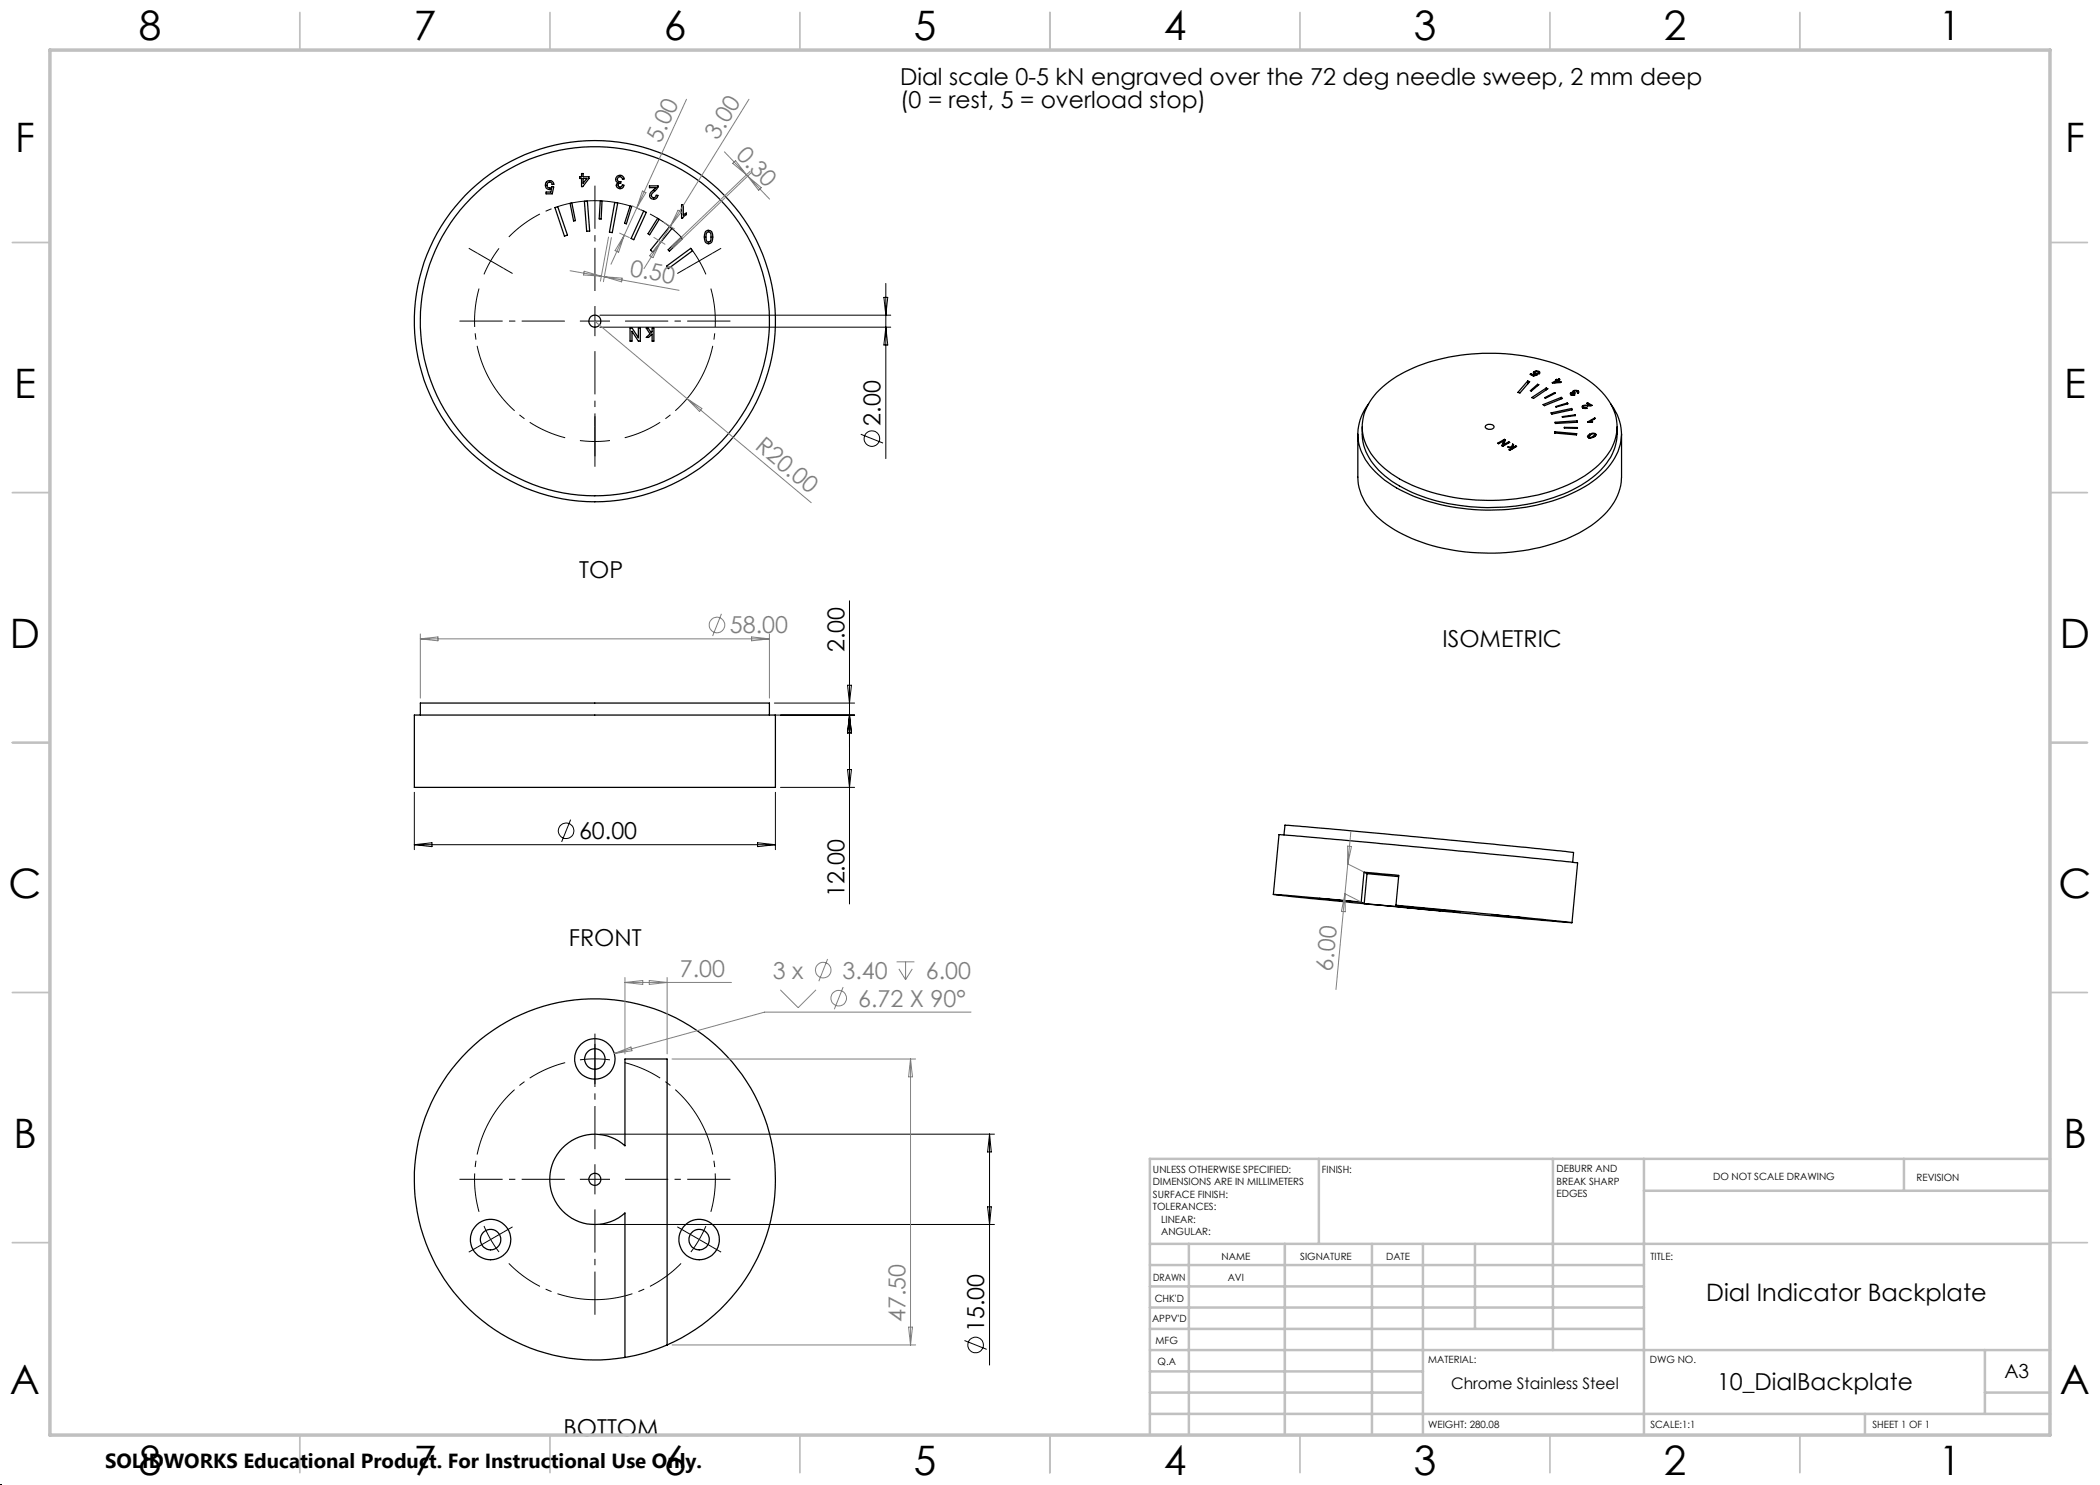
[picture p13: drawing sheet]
<svg xmlns="http://www.w3.org/2000/svg" width="420mm" height="297mm" viewBox="0 0 420 297" stroke-linecap="round" stroke-linejoin="round" font-family="sans-serif">
<defs><g id="words">
<g font-size="8.1">
<text x="27.7" y="8">8</text>
<text x="82.7" y="8">7</text>
<text x="132.7" y="8">6</text>
<text x="182.7" y="8">5</text>
<text x="232.7" y="8">4</text>
<text x="282.7" y="8">3</text>
<text x="332.7" y="8">2</text>
<text x="387.7" y="8">1</text>
<text x="3" y="30.4">F</text>
<text x="413" y="30.4">F</text>
<text x="2.8" y="79.6">E</text>
<text x="412.8" y="79.6">E</text>
<text x="2" y="129.6">D</text>
<text x="412" y="129.6">D</text>
<text x="1.7" y="179.6">C</text>
<text x="411.7" y="179.6">C</text>
<text x="2.7" y="229.6">B</text>
<text x="412.7" y="229.6">B</text>
<text x="2" y="278.9">A</text>
<text x="412" y="278.9">A</text>
<text x="27.7" y="295">8</text>
<text x="82.7" y="295">7</text>
<text x="132.7" y="295">6</text>
<text x="182.7" y="295">5</text>
<text x="232.7" y="295">4</text>
<text x="282.7" y="295">3</text>
<text x="332.7" y="295">2</text>
<text x="387.7" y="295">1</text>
</g>
<text font-size="4.8" x="341.2" y="260.1">Dial Indicator Backplate</text>
<g font-size="4.7">
<text x="180" y="17">Dial scale 0-5 kN engraved over the 72 deg needle sweep, 2 mm deep</text>
<text x="180" y="21.5">(0 = rest, 5 = overload stop)</text>
<text x="176.1" y="85.1" transform="rotate(-90 176.1 85.1)">2.00</text>
<text x="115.8" y="115.5">TOP</text>
<text x="168.9" y="130.5" transform="rotate(-90 168.9 130.5)">2.00</text>
<text x="288.5" y="129.4">ISOMETRIC</text>
<text x="115.8" y="167.9">60.00</text>
<text x="168.9" y="179.5" transform="rotate(-90 168.9 179.5)">12.00</text>
<text x="113.7" y="189.2">FRONT</text>
<text x="196.8" y="266.4" transform="rotate(-90 196.8 266.4)">15.00</text>
<text x="343.4" y="278">10_DialBackplate</text>
<text x="112.7" y="287.2">BOTTOM</text>
</g>
<g font-size="4.7" fill="#808080">
<text x="132.1" y="28.8" transform="rotate(-65 132.1 28.8)">5.00</text>
<text x="143.5" y="28.1" transform="rotate(-58 143.5 28.1)">3.00</text>
<text x="147" y="31.1" transform="rotate(46 147 31.1)">0.30</text>
<text x="125.8" y="55.2" transform="rotate(10 125.8 55.2)">0.50</text>
<text x="150.8" y="89.6" transform="rotate(40 150.8 89.6)">R20.00</text>
<text x="146" y="126.7">58.00</text>
<text x="136" y="195.5">7.00</text>
<text x="154.5" y="195.7">3 x</text>
<text x="168.5" y="195.7">3.40</text>
<text x="185.2" y="195.7">6.00</text>
<text x="266.5" y="194.3" transform="rotate(-85 266.5 194.3)">6.00</text>
<text x="171.6" y="201.3">6.72 X 90°</text>
<text x="181.1" y="264.4" transform="rotate(-90 181.1 264.4)">47.50</text>
</g>
<text font-size="4.1" x="21" y="293.7">SOLIDWORKS Educational Product. For Instructional Use Only.</text>
<text font-size="3.9" x="400.9" y="275.5">A3</text>
<text font-size="3.2" x="290.2" y="277.9">Chrome Stainless Steel</text>
<g font-size="2">
<text x="230.6" y="234.6">UNLESS OTHERWISE SPECIFIED:</text>
<text x="230.6" y="237.1">DIMENSIONS ARE IN MILLIMETERS</text>
<text x="230.6" y="239.6">SURFACE FINISH:</text>
<text x="264.4" y="234.6">FINISH:</text>
<text x="311.3" y="234.5">DEBURR AND</text>
<text x="311.3" y="237">BREAK SHARP</text>
<text x="311.3" y="239.5">EDGES</text>
<text x="342.6" y="236">DO NOT SCALE DRAWING</text>
<text x="383.3" y="236.2">REVISION</text>
<text x="230.6" y="242.1">TOLERANCES:</text>
<text x="232.2" y="244.6">LINEAR:</text>
<text x="232.2" y="247.1">ANGULAR:</text>
<text x="244.3" y="252">NAME</text>
<text x="260" y="251.9">SIGNATURE</text>
<text x="277.2" y="251.9">DATE</text>
<text x="330.1" y="251.9">TITLE:</text>
<text x="230.6" y="256.1">DRAWN</text>
<text x="245.5" y="256.1">AVI</text>
<text x="230.9" y="260.3">CHK'D</text>
<text x="230.4" y="264.4">APPV'D</text>
<text x="231.1" y="268.8">MFG</text>
<text x="231.5" y="273">Q.A</text>
<text x="285.6" y="272.5">MATERIAL:</text>
<text x="330" y="272.5">DWG NO.</text>
<text x="285.6" y="285.5">WEIGHT: 280.08</text>
<text x="330.1" y="285.6">SCALE:1:1</text>
<text x="374.5" y="285.6">SHEET 1 OF 1</text>
</g>
</g></defs>
<g fill="none" stroke="#000" stroke-width=".25">
<path d="M109.3 36.4a.86 .86 0 0 1 .9-.2 .86 .86 0 0 1 .6 .7h-.4a.55 .55 0 0 0-.6-.4 .55 .55 0 0 0-.5 .6 .55 .55 0 0 0 .6 .5l.5-.2h.3l-.2 1.4h-1.3v-.4h1l.1-.7a.84 .84 0 0 1-1.1-.1 .84 .84 0 0 1 .1-1.2zM116.3 34.7h.3v.6h1.2v.4l-1.2 1.6h-.3v-1.6h-.3v-.4h.3zM116.6 35.7h.8l-.8 1zM123.4 35.2a.82 .82 0 0 1 .9-.1 .82 .82 0 0 1 .5 .7h-.3a.51 .51 0 0 0-.6-.4 .51 .51 0 0 0-.4 .6 .51 .51 0 0 0 .7 .3l-.1 .4a.42 .42 0 0 0-.5 .3 .42 .42 0 0 0 .4 .5 .42 .42 0 0 0 .5-.5h.3a.72 .72 0 0 1-.9 .7 .72 .72 0 0 1-.5-1l.2-.2-.2-.1a.75 .75 0 0 1 0-1.2zM129.9 37.2h1.7a2.84 2.84 0 0 1-1.3 1.6 .5 .5 0 0 0 .3 .7 .5 .5 0 0 0 .6-.3v-.2l.4 .1a.83 .83 0 0 1-1.2 .7 .83 .83 0 0 1-.2-1.4l1-.9h-1.3zM111 41.5l.5-.2 2 5.7-.6 .2zM114 40.7l.4-.1 .7 3.5-.4 .1zM116.9 40.2h.6l.4 6h-.6zM120.1 40.2h.3l-.2 3.6h-.4zM122.9 40.5l.6 .1-1.1 5.9-.5-.1zM126 41.2l.3 .1-1 3.5-.4-.1zM128.7 42.2l.6 .3-2.5 5.4-.6-.2z"/>
<path d="M131.5 43.7l.3 .2-1.9 3.1-.3-.3zM133.3 53.2l4.8-3.5 .4 .5-4.8 3.5zM133.6 49.9l2.6-2.5 .3 .3-2.6 2.5zM133.9 45.3l.5 .4-3.8 4.7-.5-.4zM136.3 41h.4v2l.6-.4v.3l-.8 .7h-.2zM141.1 46.3a.82 .82 0 0 1 .9-.2 .82 .82 0 0 1 .5 .8l.1 .5a.97 .97 0 0 1-1.1 1.3 1.32 1.32 0 0 1-.6-1.7zM141.5 46.4h.4a1.54 1.54 0 0 1 0 2h-.4a1.61 1.61 0 0 1 0-2zM126 65.6h.4l1.3 2v-2h.4v2.6h-.4l-1.3-2v2h-.4zM129.2 65.6h.4l.6 .9 .2-.1v-.8h.4v2.6h-.4v-1.4l-.7 .7h-.4l.7-.7zM275.3 78.6a27.5 27.5 0 0 1 15.7-7.4 40.2 40.2 0 0 1 23.7 3.1 15.7 15.7 0 0 1 8.3 8.5 9.9 9.9 0 0 1-3.3 10.2 28.3 28.3 0 0 1-15.4 6.6 39.2 39.2 0 0 1-24.4-3.8 14.2 14.2 0 0 1-7.3-8.8 9.6 9.6 0 0 1 2.7-8.4zM305.5 76.2l.4 .1-1.9 2.3-.4-.1zM305.5 76.2v.6"/>
<path d="M306.1 78.1l1.4-1.2h.3l-1.5 1.3zM306.2 74.8l.5 .3M306.2 74.8l-.2 .1 .7 .3 .8-.3-.1-.1M306.2 74.8v.2M306.4 79.5l2.8-1.9 .4 .1-2.9 2zM306.7 75.1v.1M306.8 74.3l-.1 .4 .4 .2M306.8 74.3v.5M306.9 74.6v.2M307 74.8h.4M307 74.8v.1M307.1 74.9l-.4 .2"/>
<path d="M307.1 74.9v.2M307.3 74.2l.5 .1M307.3 74.2l-.5 .1M307.3 74.2v.1M307.4 74.8v.2M307.5 76.9v.2M307.7 74.5v.2M307.8 74.3l.1 .4h-.3l.1-.1a.4 .4 0 0 0-.4-.3 .4 .4 0 0 0-.4 .4l.1 .1M307.8 74.3v.5M308.9 79.5l2-1 .2 .1-2 1.1zM309.2 77.6v.4M310.9 78.5v.2"/>
<path d="M311 76.4v.2M311.3 75.9h.2M311.3 75.9h-.2l.2 .2-.9 .4 1.8-.1-.6-.3M311.3 75.9v.4M311.5 76.2l.3 .2M311.5 76.2l-.5 .2M311.5 75.9v.3M311.6 76.1v.2M311.8 75.8l.2 .1-.4 .2M311.8 75.8l-.3 .1M311.8 75.8v.2M311.8 76.4h-.8"/>
<path d="M311.8 76.4v.1M312.2 79.5v.3M314.2 78.6l-.2 .1 .2 .3h.8l-.2-.1M314.2 78.6v.3M314.3 78.7v.3M314.4 78.9h.4M314.4 78.9v.1M314.6 78.5l-.4 .1M314.6 78.5v.1M314.7 78.1l.9 .1M314.7 78.1l-.1 .2v.2M314.7 78.1v.5"/>
<path d="M314.8 78.4v.3M314.8 78.7l-.4-.1-.1 .1 .1 .2M314.8 78.9v.2M314.9 78.6h.1l-.2 .1M314.9 78.6v.1M315.5 78.4v.2M315.6 78.2l.1 .3-.1 .1-.1-.1a.32 .32 0 0 0-.3-.3 .32 .32 0 0 0-.4 .3l.1 .1M315.6 78.2v.4M271.6 86.8v8.6a11.6 11.6 0 0 0 5 9 34.3 34.3 0 0 0 19.9 6.2 37 37 0 0 0 21.7-5.5 12.6 12.6 0 0 0 6.1-9.3v-9M272.5 85.4a11.4 11.4 0 0 0 5.1 10.3 32.8 32.8 0 0 0 17.6 5.7 37.9 37.9 0 0 0 21-4.3 13.9 13.9 0 0 0 6.9-8.2l.3-1.3v-2.2M273.7 80.8a9.6 9.6 0 0 0 .8 13 26 26 0 0 0 13.5 7.1 41.9 41.9 0 0 0 27.3-2.7 16.9 16.9 0 0 0 8.3-7.9 9.6 9.6 0 0 0-1.4-9.5M297.1 85.1a1.09 1.09 0 0 1 1.7 .3 1.05 1.05 0 0 1-1.8 0z"/>
<path d="M300.7 88.9v.3M300.7 88.2l-.3 .9 .2 .1 1.3-.7-.2-.1M300.7 88.2v.7M300.9 87.9l.2 .1-.4 .9M300.9 87.9l-1.4 .7 .2 .2 1-.6M300.9 87.9v.6M301.7 88.4l-1 .5M301.7 88.4v.2M302.3 89.4h-.7l.2 .1h.7M302.3 89.4v.1M302.5 89.5v.2M302.5 88.8l.2 .1-.2 .5h.3"/>
<path d="M302.5 88.8l-.2 .6M302.5 88.8v.9M302.8 89.4v.2M303.1 89.2l.2 .1-1.3 .8-.2-.1 .7-.5M303.1 89.2l-.3 .2M303.1 89.2v.2M308.6 80.9l3.6-1.4 .3 .2-3.6 1.4zM310.2 82.6l4.1-.9 .2 .2-4.1 .9zM311 86.4l4.3 .3v.3l-4.4-.4zM311 84.5l4.4-.3v.3l-4.3 .2zM311 86.4v.2M311.1 81.3l2.3-.7 .2 .1-2.4 .7z"/>
<path d="M312.5 83.3l2.5-.3 .1 .1-2.6 .4zM312.9 85.5h2.6v.2l-2.6-.1zM313.4 80.6v.2M314.3 81.7v.3M315 83v.1M316.5 81.1l-.1 .2 .2 .3h.8l-.1-.1M316.5 81.1v.5M316.7 81.3v.3M316.8 81.5h.5M316.8 81.5v.2M317.3 81.5v.2M317.5 81h.5"/>
<path d="M317.5 81l-1 .1M317.5 81v.2M317.5 80.6l.9 .5-1.5 .1-.2 .1 .1 .2M317.5 80.6h-.1l.6 .4M317.5 80.6v.1M317.7 87.3v.3M317.8 87.4l.3 .1M317.8 87.4v.2M317.9 86.9v.2M318 81v.2M318 84.3v.1M318.1 87.5v.1"/>
<path d="M318.6 87.3l.4-.3a.49 .49 0 0 0-.4-.3 .49 .49 0 0 0-.5 .3l-.3 .2v.2M318.6 87.3l-.5 .2M318.6 87.3v.2M318.9 83.6l-1.4 .8h1l-.5-.1M318.9 83.6l.2 .1-1.1 .6M318.9 83.6v.2M319 87v.2M319.1 86.7l.1 .2a1 1 0 0 1-1.7 .4l.4-.4M319.1 86.7l-.6-.1-.6 .3M319.1 86.7v.5M82.9 143h72.2v14.5h-72.2zM84.1 143v-2.4h69.8v2.4"/>
<path d="M254.7 178.9l1.1-12 33.4 3 26.3 2.7-1.1 11.9M256.8 167l.2-2h.1l23.9 2.1 33.5 3.4h.2l-.2 2M263.8 179.7l6.7 .6zM272.8 174.4l7 .7-.6 5.9M272.8 174.4l-.6 6M272.8 174.4l.6 .3M273.4 174.7l6.3 .6M273.4 174.7l-.6 6M272.2 180.4l-17.5-1.5 26.9 2.7 32.8 2.9-35.2-3.5M272.2 180.4l.6 .3M272.8 180.7l7 .7-.2-.1M279.2 181l.3 .2 12.5 1.2-12.4-1.1"/>
<path d="M279.6 181.2v.1M281.4 181.5l6.7 .7zM298.3 182.9l6.7 .7zM133.4 269a36.1 36.1 0 0 0 10.2-59.6 36.1 36.1 0 0 0-58.7 14.6 36.1 36.1 0 0 0 36.9 47.9l3.2-.4M133.4 269v-57.2h-8.4v17.4a9 9 0 0 0-12.5 .4 9 9 0 0 0 0 12.5 9 9 0 0 0 12.5 .5v28.9M133.4 269a34.8 34.8 0 0 1-8.4 2.5"/>
<circle cx="119" cy="64.2" r="1.2"/>
<circle cx="119" cy="64.2" r="36.1"/>
<circle cx="119" cy="64.2" r="34.9"/>
<circle cx="119" cy="211.8" r="4"/>
<circle cx="119" cy="211.8" r="2.05"/>
<circle cx="119" cy="235.9" r="1.2"/>
<circle cx="98.1" cy="247.9" r="4"/>
<circle cx="98.1" cy="247.9" r="2.05"/>
<circle cx="139.8" cy="247.9" r="2.05"/>
<circle cx="139.8" cy="247.9" r="4"/>
</g>
<g fill="none" stroke="#000" stroke-width=".2">
<path d="M176.8 59.5h.8l-.4 3.5zM177.2 56.7v35M120 65.4h58.2M120 63h58.2M177.2 65.4l.4 3.6h-.8zM172.2 86.9l4.4 1.7M169.5 137.1h.8l-.4 3.5zM169.9 120.2v60.6M82.9 158.5v11.4M154.9 143h16M154.9 140.6h16M155.1 158.5v11.4"/>
<path d="M156.1 157.5h14.8M169.5 153.9h.8l-.4 3.6zM169.9 143l.4 3.6h-.8zM82.9 168.9h72.2M82.9 168.9l3.5-.3v.7zM114.1 163.9l-1.8 4.5M151.5 168.6l3.6 .3-3.6 .4zM120 226.8h78.9M197.9 226.8v46.2M197.9 226.8l.4 3.6h-.8zM120 244.9h78.9M197.5 241.4h.8l-.4 3.5z"/>
<path d="M192.9 268.1l4.4 1.8"/>
<circle cx="174.4" cy="87.7" r="1.55"/>
<circle cx="113.2" cy="166.2" r="1.56"/>
<circle cx="195.1" cy="269" r="1.55"/>
</g>
<g fill="none" stroke="#808080" stroke-width=".2">
<path d="M137.3 19.9l-15.1 32.9M149.8 19.9l-15.7 25.4M128.5 38.2l.7 .3-1.8 3.1zM144.9 30.4l4.4 4.6M146.5 32.7l.6-.6 2.2 2.9zM149.3 35l.2 .2M149.5 35.2l4.4 4.6M149.5 35.2l2.8 2.3-.6 .6zM150 34.3l-15.7 15M150.2 34.5l-15.6 15M114 54.1l6.3 1.1M116.8 54.3l3.5 .9-3.6-.2z"/>
<path d="M120.3 55.2l.6 .1M120.9 55.3l14.9 2.8M120.9 55.3l3.5 .3-.1 .8zM121.7 47.4l-1.6 8.8M122.3 47.5l-1.6 8.8M123.9 46.6l2 .9M124.8 47.1l-1.1 3.3-.7-.3zM126.4 41.2l2 .8M130.8 47.5l2.2 1.4M132.2 48.3l-1.6 3.2-.7-.4zM132.7 44.4l2.2 1.4M134.1 45.3l-5.3 8.4"/>
<path d="M135.6 42l.6 .4-2.1 2.9zM119 64.2l18.4 15.5M137.4 79.7l24.8 20.8M137.4 79.7l3 2-.5 .6zM84.1 126.8v12.8M84.1 127.8h69.8M84.1 127.8l3.5-.4v.8zM144.3 122.8l-1.8 4.4M150.3 127.4l3.6 .4-3.6 .4zM153.9 126.8v12.8M269 178.7l3.2 1.7M269 178.7l.1 3.6h-.8z"/>
<path d="M269.5 169.2l.8 .1-.7 3.5zM269.6 172.8l3.2 1.6M270.2 166.5l-3 31.4M125 195.5v15.3M125 196.5h21.3M125 196.5l3.6-.4v.8zM129.9 196.1l3.5 .4-3.5 .4zM133.4 195.5v15.3M156.1 198l3.5 3.5 3.6-3.5M165.5 191.8l-1.7 4.4M168.6 197.4l-1.7 4.5M179.3 192.4h3.6"/>
<path d="M179.8 193.8l1.3 2.1M181.1 192.4v3.5M182.5 193.8l-1.4 2.1M122.9 210.7l3.3-1.3 .2 .7zM134.4 211.8h48.7M182.1 211.8v57.2M182.1 211.8l.4 3.6h-.8zM194.2 202.4h-41.3l-30 8.3M134.4 269h48.7M181.7 265.4h.8l-.4 3.6z"/>
<circle cx="143.4" cy="125" r="1.56"/>
<circle cx="164.6" cy="194" r="1.55"/>
<circle cx="167.7" cy="199.6" r="1.55"/>
</g>
<g fill="none" stroke="#000" stroke-width=".2" stroke-dasharray="15.2 1.3 1.3 1.3" stroke-linecap="butt">
<path d="M95.5 50.7l-1.7-1M98.1 52.2l-1.3 2.7M98.1 52.2l1.7-2.5M98.1 52.2l-2.6-1.5M98.1 52.2l2.6 1.5M100.7 53.7l1.8 1M137.2 53.7l-1.7 1M139.8 52.2l-1.6-2.5M139.8 52.2l1.4 2.7M139.8 52.2l2.6-1.5M139.8 52.2l-2.6 1.5M142.4 50.7l1.8-1"/>
<path d="M119 64.2v-3M119 64.2h-3M119 64.2v3M119 64.2h3M119 88.3l3-.2M119 88.3l-3-.2M119 88.3v3M119 88.3v-3M119 91.3v2.1M119 85.3v-2.1M119 211.8l-3 .2M119 211.8l3 .2"/>
<path d="M119 211.8v-3M119 211.8v3M119 208.8v-2.1M119 214.8v2M119 235.9v-3.1M119 235.9h-3M119 235.9v3M119 235.9h3M95.5 249.4l-1.7 1M98.1 247.9l1.7 2.5M98.1 247.9l-1.3-2.7M98.1 247.9l-2.6 1.5"/>
<path d="M98.1 247.9l2.6-1.5M100.7 246.4l1.8-1M137.2 246.4l-1.7-1M139.8 247.9l1.4-2.7M139.8 247.9l-1.6 2.5M139.8 247.9l2.6 1.5M139.8 247.9l-2.6-1.5M142.4 249.4l1.8 1"/>
</g>
<path d="M95.8 57.7a24.1 24.1 0 0 0 17.2 29.8M136.2 47.4a24.1 24.1 0 0 0-34.4 0M124.9 87.5a24.1 24.1 0 0 0 17.3-29.8M113 212.5a24.1 24.1 0 0 0-17.2 29.9M101.8 252.7a24.1 24.1 0 0 0 34.4 0M142.2 242.4a24.1 24.1 0 0 0-17.3-29.9" fill="none" stroke="#000" stroke-width=".2" stroke-dasharray="15.2 1.3 1.3 1.3" stroke-dashoffset="7.5" stroke-linecap="butt"/>
<path d="M119 58.2v-21.1M113 64.2h-21.1M119 70.2v21.1M125 64.2h21.1M113 235.9h-21.1M119 229.8v-21M125 235.9h21.1M119 241.9v21" fill="none" stroke="#000" stroke-width=".2" stroke-dasharray="15.2 1.3 1.3 1.3" stroke-dashoffset="6.6" stroke-linecap="butt"/>
<path d="M0 297h.1" fill="none" stroke="#000" stroke-width=".2" stroke-dasharray="1.3 .6"/>
<g fill="none" stroke="#c0c0c0" stroke-width=".35">
<path d="M60 2.5v7.5M110 2.5v7.5M160 2.5v7.5M210 2.5v7.5M260 2.5v7.5M310 2.5v7.5M360 2.5v7.5M2.5 48.5h7.5M410 48.5h7.5M2.5 98.5h7.5M410 98.5h7.5M2.5 148.5h7.5"/>
<path d="M410 148.5h7.5M2.5 198.5h7.5M410 198.5h7.5M2.5 248.5h7.5M410 248.5h7.5M60 287v7.5M110 287v7.5M160 287v7.5M210 287v7.5M260 287v7.5M310 287v7.5M360 287v7.5"/>
</g>
<g fill="none" stroke="#c0c0c0" stroke-width=".5">
<path d="M263.8 231.8v17M310.6 231.8v38.2M328.8 231.8v55.2M328.8 238.2h81.2M380.8 231.8v6.4M410 231.8h-180v55.2M230 248.8h180M230 257.3h98.8M230 253h98.8M237.8 248.8v38.2M257 248.8v38.2M274.4 248.8v38.2"/>
<path d="M284.6 248.8v38.2M295 248.8v17M230 265.8h98.8M230 261.5h98.8M230 278.5h54.6M230 274.3h54.6M230 270h180M397 278.5h13M397 270v12.8M230 282.8h180M373 282.8v4.2"/>
</g>
<path d="M10 10h400v277h-400z" fill="none" stroke="#c0c0c0" stroke-width=".7"/>
<use href="#words"/>
</svg>
